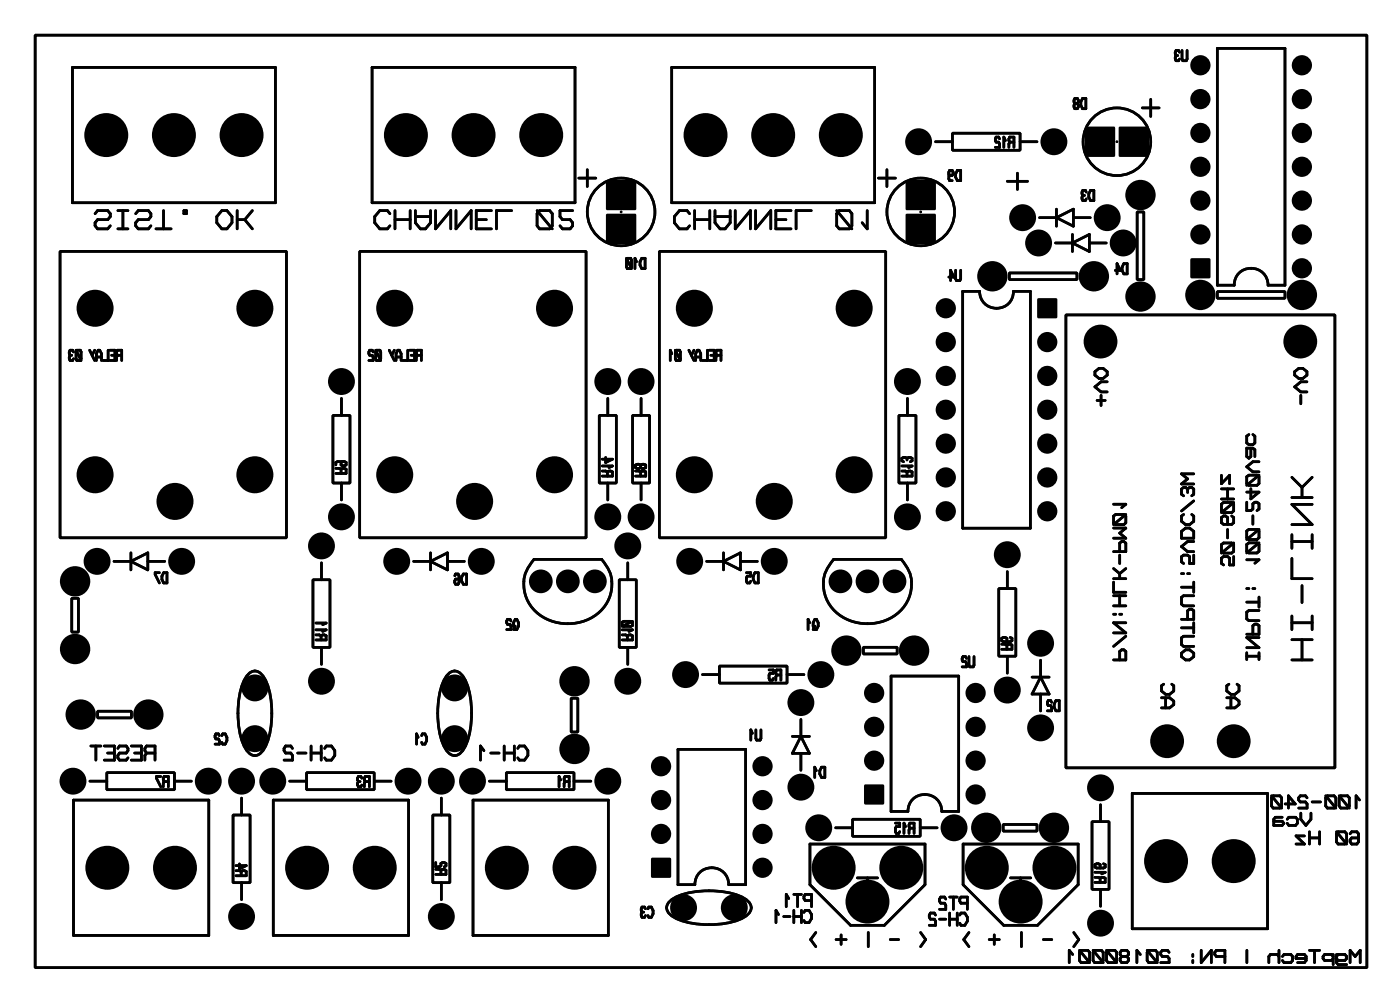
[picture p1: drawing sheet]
<svg xmlns="http://www.w3.org/2000/svg" width="105mm" height="75mm" viewBox="0 0 105 75" stroke-linecap="round" stroke-linejoin="round" font-family="sans-serif">
<g fill="#000">
<path d="M45.5 13.5h2.2v2.2h-2.2z" fill-rule="evenodd"/>
<path d="M45.5 16.1h2.2v2.2h-2.2z" fill-rule="evenodd"/>
<path d="M68 13.5h2.2v2.2h-2.2z" fill-rule="evenodd"/>
<path d="M68 16.1h2.2v2.2h-2.2z" fill-rule="evenodd"/>
<path d="M81.5 9.5h2.2v2.2h-2.2z" fill-rule="evenodd"/>
<path d="M84 9.5h2.2v2.2h-2.2z" fill-rule="evenodd"/>
<path d="M77.9 22.4h1.5v1.5h-1.5z" fill-rule="evenodd"/>
<path d="M89.4 19.4h1.5v1.5h-1.5z" fill-rule="evenodd"/>
<path d="M48.9 64.4h1.5v1.5h-1.5z" fill-rule="evenodd"/>
<path d="M64.9 58.9h1.5v1.5h-1.5z" fill-rule="evenodd"/>
<circle cx="8" cy="10.1" r="1.65"/>
<circle cx="13.1" cy="10.1" r="1.65"/>
<circle cx="18.1" cy="10.1" r="1.65"/>
<circle cx="30.5" cy="10.1" r="1.65"/>
<circle cx="35.6" cy="10.1" r="1.65"/>
<circle cx="40.6" cy="10.1" r="1.65"/>
<circle cx="53" cy="10.1" r="1.65"/>
<circle cx="58.1" cy="10.1" r="1.65"/>
<circle cx="63.1" cy="10.1" r="1.65"/>
<circle cx="69" cy="10.6" r="1.01"/>
<circle cx="76.8" cy="16.3" r="1.01"/>
<circle cx="78" cy="18.2" r="1.01"/>
<circle cx="79.1" cy="10.6" r="1.01"/>
<circle cx="83.1" cy="16.3" r="1.01"/>
<circle cx="84.3" cy="18.2" r="1.01"/>
<circle cx="85.6" cy="14.6" r="1.14"/>
<circle cx="90.1" cy="12.5" r=".76"/>
<circle cx="90.1" cy="4.9" r=".76"/>
<circle cx="90.1" cy="10" r=".76"/>
<circle cx="90.1" cy="17.6" r=".76"/>
<circle cx="90.1" cy="7.4" r=".76"/>
<circle cx="90.1" cy="15.1" r=".76"/>
<circle cx="97.8" cy="7.4" r=".76"/>
<circle cx="97.8" cy="10" r=".76"/>
<circle cx="97.8" cy="4.9" r=".76"/>
<circle cx="97.8" cy="15.1" r=".76"/>
<circle cx="97.8" cy="12.5" r=".76"/>
<circle cx="97.8" cy="17.6" r=".76"/>
<circle cx="7.1" cy="23.1" r="1.39"/>
<circle cx="7.1" cy="35.6" r="1.39"/>
<circle cx="13.1" cy="37.6" r="1.39"/>
<circle cx="19.1" cy="35.6" r="1.39"/>
<circle cx="19.1" cy="23.1" r="1.39"/>
<circle cx="25.6" cy="38.8" r="1.01"/>
<circle cx="25.6" cy="28.6" r="1.01"/>
<circle cx="29.6" cy="35.6" r="1.39"/>
<circle cx="29.6" cy="23.1" r="1.39"/>
<circle cx="35.6" cy="37.6" r="1.39"/>
<circle cx="41.6" cy="23.1" r="1.39"/>
<circle cx="41.6" cy="35.6" r="1.39"/>
<circle cx="45.6" cy="28.6" r="1.01"/>
<circle cx="45.6" cy="38.8" r="1.01"/>
<circle cx="48.1" cy="28.6" r="1.01"/>
<circle cx="48.1" cy="38.8" r="1.01"/>
<circle cx="52.1" cy="35.6" r="1.39"/>
<circle cx="52.1" cy="23.1" r="1.39"/>
<circle cx="58.1" cy="37.6" r="1.39"/>
<circle cx="64.1" cy="35.6" r="1.39"/>
<circle cx="64.1" cy="23.1" r="1.39"/>
<circle cx="68.1" cy="28.6" r="1.01"/>
<circle cx="68.1" cy="38.8" r="1.01"/>
<circle cx="71" cy="38.4" r=".76"/>
<circle cx="71" cy="23.1" r=".76"/>
<circle cx="71" cy="35.8" r=".76"/>
<circle cx="71" cy="33.3" r=".76"/>
<circle cx="71" cy="30.8" r=".76"/>
<circle cx="71" cy="28.2" r=".76"/>
<circle cx="71" cy="25.7" r=".76"/>
<circle cx="74.5" cy="20.7" r="1.14"/>
<circle cx="78.6" cy="30.8" r=".76"/>
<circle cx="78.6" cy="35.8" r=".76"/>
<circle cx="78.6" cy="28.2" r=".76"/>
<circle cx="78.6" cy="33.3" r=".76"/>
<circle cx="78.6" cy="25.7" r=".76"/>
<circle cx="78.6" cy="38.4" r=".76"/>
<circle cx="82.1" cy="20.7" r="1.14"/>
<circle cx="82.6" cy="25.6" r="1.27"/>
<circle cx="85.6" cy="22.3" r="1.14"/>
<circle cx="90.1" cy="22.1" r="1.14"/>
<circle cx="97.6" cy="25.6" r="1.27"/>
<circle cx="97.8" cy="22.1" r="1.14"/>
<circle cx="97.8" cy="20.1" r=".76"/>
<circle cx="5.5" cy="58.6" r="1.01"/>
<circle cx="5.6" cy="48.7" r="1.14"/>
<circle cx="5.6" cy="43.6" r="1.14"/>
<circle cx="6.1" cy="53.6" r="1.14"/>
<circle cx="7.3" cy="42.1" r="1.01"/>
<circle cx="11.1" cy="53.6" r="1.14"/>
<circle cx="13.6" cy="42.1" r="1.01"/>
<circle cx="15.6" cy="58.6" r="1.01"/>
<circle cx="18.1" cy="58.6" r="1.01"/>
<circle cx="19.1" cy="55.5" r="1.01"/>
<circle cx="19.1" cy="51.6" r="1.01"/>
<circle cx="20.5" cy="58.6" r="1.01"/>
<circle cx="24.1" cy="51.1" r="1.01"/>
<circle cx="24.1" cy="41" r="1.01"/>
<circle cx="29.8" cy="42.1" r="1.01"/>
<circle cx="30.6" cy="58.6" r="1.01"/>
<circle cx="33.1" cy="58.6" r="1.01"/>
<circle cx="34.1" cy="51.6" r="1.01"/>
<circle cx="34.1" cy="55.5" r="1.01"/>
<circle cx="35.5" cy="58.6" r="1.01"/>
<circle cx="36.1" cy="42.1" r="1.01"/>
<circle cx="40.6" cy="43.6" r=".89"/>
<circle cx="42.6" cy="43.6" r=".89"/>
<circle cx="43.1" cy="51.1" r="1.14"/>
<circle cx="43.1" cy="56.2" r="1.14"/>
<circle cx="44.7" cy="43.6" r=".89"/>
<circle cx="45.6" cy="58.6" r="1.01"/>
<circle cx="47.1" cy="41" r="1.01"/>
<circle cx="47.1" cy="51.1" r="1.01"/>
<circle cx="49.6" cy="57.5" r=".76"/>
<circle cx="51.5" cy="50.6" r="1.01"/>
<circle cx="51.8" cy="42.1" r="1.01"/>
<circle cx="57.3" cy="57.5" r=".76"/>
<circle cx="58.1" cy="42.1" r="1.01"/>
<circle cx="60.1" cy="59.1" r="1.01"/>
<circle cx="60.1" cy="52.7" r="1.01"/>
<circle cx="61.6" cy="50.6" r="1.01"/>
<circle cx="63.1" cy="43.6" r=".89"/>
<circle cx="63.6" cy="48.8" r="1.14"/>
<circle cx="65.1" cy="43.6" r=".89"/>
<circle cx="65.6" cy="54.6" r=".76"/>
<circle cx="65.6" cy="57.1" r=".76"/>
<circle cx="65.6" cy="52" r=".76"/>
<circle cx="67.2" cy="43.6" r=".89"/>
<circle cx="68.6" cy="48.8" r="1.14"/>
<circle cx="73.3" cy="57.1" r=".76"/>
<circle cx="73.3" cy="52" r=".76"/>
<circle cx="73.3" cy="54.6" r=".76"/>
<circle cx="73.3" cy="59.6" r=".76"/>
<circle cx="75.6" cy="41.6" r="1.01"/>
<circle cx="75.6" cy="51.8" r="1.01"/>
<circle cx="78.1" cy="54.6" r="1.01"/>
<circle cx="78.1" cy="48.3" r="1.01"/>
<circle cx="82.6" cy="59.1" r="1.01"/>
<circle cx="87.6" cy="55.6" r="1.27"/>
<circle cx="92.6" cy="55.6" r="1.27"/>
<circle cx="8.1" cy="65.1" r="1.65"/>
<circle cx="13.1" cy="65.1" r="1.65"/>
<circle cx="18.1" cy="68.8" r="1.01"/>
<circle cx="23.1" cy="65.1" r="1.65"/>
<circle cx="28.1" cy="65.1" r="1.65"/>
<circle cx="33.1" cy="68.8" r="1.01"/>
<circle cx="38.1" cy="65.1" r="1.65"/>
<circle cx="43.1" cy="65.1" r="1.65"/>
<circle cx="49.6" cy="62.6" r=".76"/>
<circle cx="49.6" cy="60.1" r=".76"/>
<circle cx="51.3" cy="68.1" r="1.01"/>
<circle cx="55.1" cy="68.1" r="1.01"/>
<circle cx="57.3" cy="60.1" r=".76"/>
<circle cx="57.3" cy="65.1" r=".76"/>
<circle cx="57.3" cy="62.6" r=".76"/>
<circle cx="61.5" cy="62.1" r="1.01"/>
<circle cx="62.6" cy="65.1" r="1.65"/>
<circle cx="65.1" cy="67.7" r="1.65"/>
<circle cx="67.7" cy="65.1" r="1.65"/>
<circle cx="71.6" cy="62.1" r="1.01"/>
<circle cx="74.1" cy="62.1" r="1.14"/>
<circle cx="74.1" cy="65.1" r="1.65"/>
<circle cx="76.6" cy="67.7" r="1.65"/>
<circle cx="79.1" cy="62.1" r="1.14"/>
<circle cx="79.2" cy="65.1" r="1.65"/>
<circle cx="82.6" cy="69.3" r="1.01"/>
<circle cx="87.6" cy="64.6" r="1.65"/>
<circle cx="92.6" cy="64.6" r="1.65"/>
</g>
<g fill="none" stroke="#000" stroke-width=".2">
<path d="M2.6 2.6h100v70h-100zM4.5 18.9h17v21.5h-17zM5.4 5.1h15.3v10.1h-15.3zM7.1 16l.2-.2h.8l.2 .2v.3l-.2 .2h-.8l-.2 .2v.2l.2 .3h.8l.2-.3M8.8 15.8h.8M8.8 17.2h.8M9.2 15.8v1.4M10.2 16l.2-.2h.7l.2 .2v.3l-.2 .2h-.7l-.2 .2v.2l.2 .3h.7l.2-.3M11.7 17.2h1.1M12.3 15.8v1.4M13.8 15.8h.2v.2h-.2zM16.7 15.8h.3l.4 .5v.4l-.4 .5h-.3l-.4-.5v-.4z"/>
<path d="M17.8 16.5h.6M17.8 15.8v1.4M18.4 16.5l.5 .7M18.9 15.8l-.5 .7M27 18.9h17v21.5h-17zM27.9 5.1h15.3v10.1h-15.3zM29.3 16l-.2-.2h-.6l-.4 .5v.4l.4 .5h.6l.2-.3M29.7 16.5h1.1M29.7 15.8v1.4M30.8 15.8v1.4M31.2 15.8v.9l.4 .5h.3l.4-.5v-.9M31.2 16.3h1.1"/>
<path d="M32.7 15.8v1.4l1.1-1.4v1.4M34.2 15.8v1.4l1.2-1.4v1.4M35.8 16.5h.7M36.9 15.8h-1.1v1.4h1.1M38.4 15.8h-1.1v1.4M40.3 15.8l1.2 1.4M40.5 15.8h.8l.2 .2v.9l-.2 .3h-.8l-.2-.3v-.9zM43 15.8h-1v.5l.2 .2h.6l.2 .2v.2l-.2 .3h-.6l-.2-.3M43.5 13.4h1.2M44.1 12.7v1.3M46.6 15.9h.1M47 19.4l.4 .8"/>
<path d="M47.1 19.4h.3v.1v.7h-.3l-.1-.2zM47.8 19.6l-.1-.2v.8M48.2 19.4h.2v.8h-.2l-.1-.3v-.3zM49.5 18.9h17v21.5h-17zM50.4 5.1h15.3v10.1h-15.3zM51.8 16l-.2-.2h-.6l-.4 .5v.4l.4 .5h.6l.2-.3M52.2 15.8v1.4M52.2 16.5h1.1M53.3 15.8v1.4M53.7 15.8v.9l.4 .5h.3l.4-.5v-.9M53.7 16.3h1.1M55.2 15.8v1.4l1.1-1.4v1.4"/>
<path d="M56.7 15.8v1.4l1.2-1.4v1.4M58.3 16.5h.7M59.4 15.8h-1.1v1.4h1.1M60.9 15.8h-1.1v1.4M62.8 15.8l1.2 1.4M63 15.8h.8l.2 .2v.9l-.2 .3h-.8l-.2-.3v-.9zM65.1 15.8v1.4l-.4-.5M66 13.4h1.2M66.6 12.7v1.3M69.1 15.9h.1M70.2 10.6h1.3M71.2 13l.1 .2h.2l.1-.2-.1-.2h-.2l-.1 .1v.5l.1 .2h.2"/>
<path d="M71.5 10h5.1v1.3h-5.1zM71.9 12.8h.2v.8h-.2l-.1-.3v-.3zM75.1 10.4l-.1-.1h-.2l-.1 .2 .1 .2h.2l.1 .4h-.4M75.5 10.5l-.1-.2v.8M75.6 13.6h1.6M75.8 10.7v-.4h.3v.8M75.8 10.7v.4M75.8 10.7h.3M76.4 13v1.2M76.6 10.6h1.3M78.1 16.3h1.2M79.3 18.2h1.2"/>
<path d="M79.3 16.3l1.3-.6v1.3zM79.3 15.7v1.3M80.5 18.2l1.3-.6v1.3zM80.5 17.6v1.3M80.6 16.3h1.3M80.7 7.8v-.4h.2l.1 .1-.1 .3M80.7 7.8v.4h.2l.1-.2-.1-.2M80.7 7.8h.2M81.3 7.4h.2v.8h-.2l-.1-.3v-.3zM81.3 14.7v.4h.2l.1-.2M81.3 14.7h.1M81.6 14.4l-.1-.1h-.2v.4"/>
<path d="M81.8 18.2h1.3M81.9 14.3h.2v.8h-.2l-.1-.3v-.3zM83.9 10.6h.1M84.4 19.8h.2v.8h-.2l-.1-.3v-.3zM85.4 15.9h.5v5.1h-.5zM85.8 8.1h1.2M86.4 7.5v1.2M88.3 4.2v.4h.2l.1-.2M88.3 4.2h.1M88.6 3.9l-.1-.1h-.2v.4M88.8 3.8v.8h.3v-.2v-.6M91.4 3.6h5.1v17.8h-1.3a1.27 1.27 0 0 0-1.3-1.3 1.27 1.27 0 0 0-1.2 1.3h-1.3z"/>
<path d="M5.3 26.7h.1M5.3 26.7v.4h.1l.1-.2M5.5 26.4l-.1-.1h-.1v.4M5.7 26.3l.4 .8M5.8 26.3h.2l.1 .1-.1 .7h-.2l-.1-.2zM6.7 26.3l.4 .8M7.1 26.3l-.2 .4M7.2 27.1v-.6l.2-.2h.1l.1 .2v.6M7.2 26.8h.4M8.1 26.3v.8h-.4M8.2 26.3h.4v.8h-.4M8.4 26.7h.2"/>
<path d="M8.8 26.7v-.4h.3v.8M8.8 26.7h.3M8.8 26.7v.4M25 31.2h1.3v5.1h-1.3zM25.2 35.2h.4M25.6 35.2h.4v.3h-.8M25.6 35.2v.3M25.6 29.9v1.3M25.6 36.3v1.2M25.7 34.6l-.1 .1v.2l.1 .1 .3-.1v-.2l-.1-.1h-.6l-.1 .1v.2M28 26.4l-.1-.1h-.1l-.1 .2 .1 .2h.1l.1 .4h-.3M28.2 26.3l.4 .8"/>
<path d="M28.3 26.3h.2l.1 .1-.1 .7h-.2l-.1-.2zM29.2 26.3l.4 .8M29.6 26.3l-.2 .4M29.7 27.1v-.6l.2-.2h.1l.1 .2v.6M29.7 26.8h.4M30.6 26.3v.8h-.4M30.7 26.3h.4v.8h-.4M30.9 26.7h.2M31.3 26.7v-.4h.3v.8M31.3 26.7h.3M31.3 26.7v.4M45 31.2h1.3v5.1h-1.3z"/>
<path d="M45.2 35.4h.4M45.2 35h.8l-.3 .1M45.5 34.3v.4l.5-.2h-.8M45.6 35.4h.4v.3h-.8M45.6 35.4v.3M45.6 29.9v1.3M45.6 36.3v1.2M47.5 31.2h1.3v5.1h-1.3zM47.7 35.4h.4M48.1 35.4h.4v.3h-.8M48.1 34.9h.4v.2l-.1 .1-.3-.1M48.1 34.9v.2"/>
<path d="M48.1 35.4v.3M48.1 34.9h-.4v.2l.1 .1 .3-.1M48.1 29.9v1.3M48.1 36.3v1.2M50.4 26.5l-.1-.2v.8M50.7 26.3l.4 .8M50.8 26.3h.2l.1 .1-.1 .7h-.2l-.1-.2zM51.7 26.3l.4 .8M52.1 26.3l-.2 .4M52.2 27.1v-.6l.2-.2h.1l.1 .2v.6M52.2 26.8h.4M53.1 26.3v.8h-.4"/>
<path d="M53.2 26.3h.4v.8h-.4M53.4 26.7h.2M53.8 26.7v-.4h.3v.8M53.8 26.7v.4M53.8 26.7h.3M67.5 31.2h1.3v5.1h-1.3zM67.7 35.4h.4M67.7 35h.8l-.3 .1M68.1 35.4h.4v.3h-.8M68.1 34.4h.4v.2l-.1 .1M68.1 34.4v.1M68.1 35.4v.3"/>
<path d="M68.1 34.4h-.4v.2l.1 .1M68.1 29.9v1.3M68.1 36.3v1.2M71.2 20.8h.4l-.2-.5v.8M71.8 20.3v.8h.3v-.2v-.6M72.3 21.9h1.3a1.27 1.27 0 0 0 1.2 1.2 1.27 1.27 0 0 0 1.3-1.2h1.3v17.7h-5.1zM75.8 20.5h5.1v.5h-5.1zM80 23.6h20.2v34h-20.2zM82.2 27.9l.3-.3h.3l.3 .3v.3l-.3 .2h-.3l-.3-.2zM82.4 30.1h.6M82.7 29.7v.7M83.1 28.7h-.4l-.5 .3 .5 .4h.4"/>
<path d="M83.6 38.7l.2-.1h.6l.1 .1v.5l-.1 .2h-.6l-.2-.2zM83.6 37.8h.9l-.3 .3M83.6 39.6h.9l-.4 .4 .4 .4h-.9M83.7 20.3h.4l-.2-.5v.8M84.5 38.6l-.9 .8M88.7 39.9l.3-.3h.3l.3 .3v.5h-.9zM88.9 38.6l-.2 .1v.4l.3 .3h.3l.3-.3v-.4l-.1-.1M89.2 36.7l.1-.1 .3 .1v.4l-.1 .1M89.2 36.7l-.2-.1-.3 .1v.4l.2 .1M89.2 36.7v.3M89.6 37.6l-.9 .8M89.6 35.6h-.9l.5 .3-.5 .4h.9"/>
<path d="M91.4 21.9h5.1v.5h-5.1zM91.7 37.8l.2-.1h.6l.1 .1v.5l-.1 .2h-.6l-.2-.2zM91.7 35.7v.6l.6-.6v.6M91.7 37.5h.9M91.7 36.7h.9M92.2 36.7v.8M92.2 39.7v.7M92.5 38.7l.1 .1v.4l-.1 .2h-.6l-.2-.2v-.4l.2-.1 .3 .1v.6M92.6 37.7l-.9 .8M93.6 35.8l.2-.1h.6l.1 .1v.5l-.1 .1h-.6l-.2-.1zM93.6 37.7v.6h.3l.2-.1v-.4l.1-.1 .3 .1v.4l-.1 .1M93.6 39.9l.2-.2h.6l.1 .2v.5l-.1 .1h-.6l-.2-.1z"/>
<path d="M93.8 32.6l-.2 .1v.5l.2 .2h.3l.1-.2v-.5l-.1-.1M93.9 33.6v.7l-.1 .1-.2-.1v-.7h.5l.1 .2v.5M93.9 36.7v.7l.6-.5h-.9M94.1 38.7v.6M94.5 39.7l-.9 .8M94.5 35.7l-.9 .7M94.5 34.7h-.4l-.5 .3 .5 .4h.4M97 37.3h1.5M97 35.8l.8 .8M97.2 27.9l.3-.3h.3l.3 .3v.3l-.3 .2h-.3l-.3-.2zM97.7 29.7v.6M97.8 36.6v.7"/>
<path d="M98.1 28.7h-.4l-.5 .3 .5 .4h.4M98.5 37.9h-1.5l1.5 1.5h-1.5M98.5 35.8l-.7 .8M5.4 44.9h.5v2.5h-.5zM6.7 58.6h1.3M6.8 56h.8M7.2 56v1.1M7.3 53.4h2.6v.5h-2.6zM7.8 56h.8v1.1h-.8M8 58h5.1v1.3h-5.1zM8.1 56.5h.5M8.6 42.1h1.2"/>
<path d="M8.8 56.2l.2-.2h.5l.1 .3-.1 .2h-.5l-.2 .4 .2 .2h.5l.1-.2M9.8 42.1l1.3-.6v1.3zM9.8 41.5v1.3M9.9 56h.7v1.1h-.7M10.1 56.5h.5M11 56.5l-.1-.2 .1-.3h.6v1.1M11 56.5h.6M11 56.5l-.1 .2v.4M11.1 42.1h1.3M12 43h-.4l.4 .8M12.1 58.3h-.4l.4 .8M12.3 43h.2v.8h-.2l-.1-.3v-.3z"/>
<path d="M12.3 58.7v-.4h.3v.8M12.3 58.7h.3M12.3 58.7v.4M13.1 58.6h1.3M16.5 55.2l-.1-.1h-.2l-.1 .2 .1 .2h.2l.1 .4h-.4M16.7 55.2v-.1h.2l.1 .2v.3l-.1 .3h-.2v-.2M18.1 59.9v1.3M18.8 50.5l.3-.1a1.66 1.66 0 0 1 1.1 1.5 6.4 6.4 0 0 1-.4 4.4l-.3 .3-.4 .1a1.68 1.68 0 0 1-1.1-1.5 6.4 6.4 0 0 1 .5-4.4zM21.7 58.6h1.3M22 56.2l-.2-.2h-.4l-.1 .3 .1 .2h.4l.2 .2v.4h-.7M22.3 56.5h.7M23 58h5.1v1.3h-5.1z"/>
<path d="M23.4 56.5h.7M23.4 56v1.1M23.5 43.5h1.3v5.1h-1.3zM23.7 47.7h.4M23.7 47.3h.8l-.3 .1M23.7 46.8h.8l-.3 .1M24.1 47.7h.4v.3h-.8M24.1 47.7v.3M24.1 56v1.1M24.1 42.2v1.3M24.1 48.6v1.3M24.4 56.2l.1-.2h.4l.2 .3v.4l-.2 .4h-.4l-.1-.2"/>
<path d="M26.9 58.7h.1M26.9 58.7v.4h.2l.1-.2M27.2 58.4l-.1-.1h-.2v.4M27.4 58.7v-.4h.3v.8M27.4 58.7h.3M27.4 58.7v.4M28.1 58.6h1.3M31.1 42.1h1.2M31.4 55.3l-.1-.2v.8M31.7 55.2v-.1h.2l.1 .2v.3l-.1 .3h-.2v-.2M32.3 42.1l1.3-.6v1.3zM32.3 41.5v1.3"/>
<path d="M33.1 59.9v1.3M33.6 42.1h1.3M33.8 50.5l.3-.1a1.66 1.66 0 0 1 1.1 1.5 6.4 6.4 0 0 1-.4 4.4l-.3 .3-.4 .1a1.68 1.68 0 0 1-1.1-1.5 6.4 6.4 0 0 1 .5-4.4zM34.1 43.2l.1-.1h.2l.1 .1v.5l-.1 .2h-.2v-.4h.3M34.8 43.1h.2v.8h-.2l-.1-.3v-.3zM36.3 56.3l-.2-.3v1.1M36.7 58.6h1.3M36.8 56.5h.7M37.9 56v1.1M37.9 56.5h.7M38 58h5.1v1.3h-5.1zM38.4 46.6l-.1-.1h-.2l-.1 .2 .1 .2h.2l.1 .4h-.4"/>
<path d="M38.6 56v1.1M38.7 46.5h.1l.1 .2v.3l-.1 .3h-.1l-.1-.3v-.3zM38.7 47l-.1 .3M38.9 56.2l.1-.2h.4l.2 .3v.4l-.2 .4h-.4l-.1-.2M40.1 42h5.1a2.78 2.78 0 0 1-1.2 4.6 3.4 3.4 0 0 1-4.6-2.3 2.61 2.61 0 0 1 .7-2.3zM42.1 58.5l-.1-.2v.8M42.4 58.7v-.4h.3v.8M42.4 58.7v.4M42.4 58.7h.3M42.9 52.4h.5v2.5h-.5zM43.1 58.6h1.3M46.5 43.5h1.3v5.1h-1.3z"/>
<path d="M46.7 47.7h.4M46.7 47.3h.8l-.3 .1M46.7 46.7l.7-.1 .1 .1v.3h-.7h-.1zM47.1 47.7h.4v.3h-.8M47.1 47.7v.3M47.1 42.2v1.3M47.1 48.6v1.3M47.5 46.6l-.8 .4M50.9 56.2h5.1v10.2h-1.3a1.27 1.27 0 0 0-1.3-1.3 1.27 1.27 0 0 0-1.2 1.3h-1.3zM52.7 50.6h1.3M53.1 42.1h1.2M54 50h5.1v1.3h-5.1z"/>
<path d="M54.3 42.1l1.3-.6v1.3zM54.3 41.5v1.3M55.6 42.1h1.3M56 43h.4v.2h-.3l-.1 .2 .1 .4h.2l.1-.2M56.5 55l-.1-.2v.8M56.7 43h.2v.8h-.2l-.1-.3v-.3zM56.8 54.8v.8h.3v-.2v-.6M57.7 50.3h.4v.2h-.3l-.1 .2 .1 .4h.2l.1-.2M58.3 50.7v-.4h.3v.8M58.3 50.7v.4M58.3 50.7h.3M59.1 50.6h1.3"/>
<path d="M59.5 55.3h1.3M60.1 54v1.3M60.1 56.5v1.3M60.1 55.3l.7 1.2h-1.3zM60.8 46.7l-.1-.2v.8M61.2 46.5h.1l.1 .2v.3l-.1 .3h-.1l-.1-.3v-.3zM61.2 47l-.1 .3M61.3 57.8l-.1-.2v.8M61.7 57.6h.2v.8h-.2l-.1-.3v-.3zM62.6 42h5.1a2.78 2.78 0 0 1-1.2 4.6 3.4 3.4 0 0 1-4.6-2.3 2.61 2.61 0 0 1 .7-2.3zM64.8 48.6h2.6v.5h-2.6zM66.9 50.7h5.1v10.2h-1.3a1.27 1.27 0 0 0-1.3-1.3 1.27 1.27 0 0 0-1.2 1.3h-1.3z"/>
<path d="M72.6 49.4l-.1-.1h-.2l-.1 .2 .1 .2h.2l.1 .4h-.4M72.8 49.3v.8h.3v-.2v-.6M75 44.2h1.3v5.1h-1.3zM75.2 48.4h.4M75.6 48.4h.4v.3h-.8M75.6 48.4v.3M75.6 42.9v1.3M75.6 49.3v1.2M75.9 47.8l.1 .1v.2l-.1 .1h-.6l-.1-.1v-.2h.4v.3M77.5 50.8h1.3M78.1 50.8l.7 1.3h-1.3zM78.1 49.6v1.2"/>
<path d="M78.1 52.1v1.3M79 52.7l-.1-.1h-.2l-.1 .2 .1 .2h.2l.1 .4h-.4M79.3 52.6h.2v.8h-.2l-.1-.3v-.3zM83.6 49.5h.9v-.6l-.1-.1-.3 .1v.6M83.6 43.4h.9M83.6 41.4h.9v-.6l-.1-.2-.3 .2v.6M83.6 45.5h.9M83.6 44.7h.9M83.6 46.1h.2M83.6 43.7v.8h.9M83.6 42.7l.5 .4M84.1 41.7v.6"/>
<path d="M84.1 43.1v.3M84.1 44.7v.8M84.1 46.1h.1M84.5 46.7h-.9l.9 .8h-.9M84.5 47.8l-.9 .7M84.5 42.7l-.4 .4M85 59.6h10.2v10.1h-10.2zM87.2 52.4h.6l.3 .2v.3l-.3 .2h-.6M87.4 51.4l-.2 .1v.4l.3 .2h.3l.3-.2v-.4l-.1-.1M87.5 52.4v.7M88.7 49l.3-.2h.3l.3 .2v.3l-.3 .2h-.3l-.3-.2zM88.7 46.5h.9v-.7l-.1-.1-.3 .1v.7"/>
<path d="M88.7 47.1h.9M88.7 44.1h.9M88.7 43.1h.2M89.2 43.1h.1M89.6 40.6h-.4l-.5 .4 .5 .4h.4M89.6 41.7v.6h-.3v-.5l-.1-.1h-.3l-.2 .1v.4l.2 .1M89.6 43.7v.8M89.6 46.7v.8M89.6 44.7h-.7l-.2 .1v.5l.2 .2h.7M89.6 47.8h-.7l-.2 .1v.5l.2 .1h.7M91.7 40.9l.2-.1h.6l.1 .1v.5l-.1 .1h-.6l-.2-.1zM92.1 52.4h.6l.3 .2v.3l-.3 .2h-.6"/>
<path d="M92.3 51.4l-.2 .1v.4l.3 .2h.3l.3-.2v-.4l-.1-.1M92.4 52.4v.7M92.6 41.8v.6h-.3v-.5l-.1-.1h-.3l-.2 .1v.4l.2 .1M92.6 40.8l-.9 .7M93.6 40.9l.2-.2h.6l.1 .2v.5l-.1 .1h-.6l-.2-.1zM93.6 47.6h.9v-.6l-.1-.2-.3 .2v.6M93.6 49.3h.9M93.6 49v.5M93.6 45.2h.9M93.6 44.2h.2M93.6 42h.9l-.3 .3M94.1 44.2h.1"/>
<path d="M94.5 44.8v.8M94.5 49v.5M94.5 45.8h-.7l-.2 .1v.6l.2 .1h.7M94.5 47.9h-.9l.9 .7h-.9M94.5 40.7l-.9 .8M95.5 59.7l.7 1M95.6 59.7h.5l.1 .2v.6l-.1 .2h-.5l-.1-.2v-.6zM97 49.5h1.5M97 48h1.5M97 46.7h1.5M97 40.1v1.1M97 41.9v1.5h1.5"/>
<path d="M97 46.2v1.1M97 40.6h1.5M97.8 44v1.2M97.8 48v1.5M98.1 59.9l-.1-.2h-.4l-.1 .3 .1 .2h.4l.1 .1v.4h-.6M98.5 40.1v1.1M98.5 46.2v1.1M99.5 59.7l.8 1M99.7 59.7h.5l.1 .2v.6l-.1 .2h-.5l-.2-.2v-.6zM100.6 59.7l.7 1M100.7 59.7h.5l.1 .2v.6l-.1 .2h-.5l-.1-.2v-.6zM5.5 60.1h10.2v10.1h-10.2z"/>
<path d="M17.5 61.2h1.3v5.1h-1.3zM17.7 65.4h.4M18 64.8v.4l.5-.2h-.8M18.1 65.4h.4v.3h-.8M18.1 65.4v.3M18.1 66.3v1.2M20.5 60.1h10.2v10.1h-10.2zM32.5 61.2h1.3v5.1h-1.3zM32.7 64.7v.4l.4-.1v-.2l.1-.1 .3 .1v.2l-.1 .1M32.7 65.3h.4M33.1 65.3h.4v.3h-.8M33.1 65.3v.3"/>
<path d="M33.1 66.3v1.2M35.5 60.1h10.2v10.1h-10.2zM48.2 68.5v.4h.2l.1-.2M48.2 68.5h.1M48.5 68.2l-.1-.1h-.2v.4M48.7 68.2v-.1h.2l.1 .2v.3l-.1 .3h-.2v-.2M50.2 67.8a3.2 3.2 0 0 1 2.2-.9 6.2 6.2 0 0 1 3.6 .6l.3 .3 .1 .3a1.66 1.66 0 0 1-1.5 1.1 6.4 6.4 0 0 1-4.4-.4l-.3-.3-.1-.4zM58.5 68.6l-.2-.3v1M58.8 68.8h.5M59.2 67.4l-.2-.3v1M59.6 67.1h.6M59.6 68.3v1"/>
<path d="M59.6 68.8h.6M59.9 67.1v1M60.2 68.3v1M60.4 68.5l.1-.2h.2l.2 .3v.3l-.2 .4h-.2l-.1-.2M60.8 63.4h8.7v3l-3.1 3.1h-2.5l-3.1-3.1zM60.9 67.6h-.4l-.1-.2 .1-.3h.4v1M61.3 70l-.4 .5 .4 .6M62.7 62.1h1.3M62.8 70.5h.7M63.2 70.2v.7M64 61.5h5.1v1.3h-5.1zM64.4 65.9h1.5"/>
<path d="M65.1 65.9v1.8M65.2 70v1.1M66.8 70.5h.7M67.2 61.8h.4v.2h-.3l-.1 .2 .1 .4h.2l.1-.2M68 62l-.1-.2v.8M68.3 62.2v-.4h.3v.8M68.3 62.2v.4M68.3 62.2h.3M69.1 62.1h1.3M69.1 70l.4 .5-.4 .6M70.2 68.7v-.2h-.3l-.1 .3 .1 .2h.3v.5h-.4M70.5 69h.5"/>
<path d="M71 67.5l-.1-.2h-.3l-.1 .3 .1 .2h.3l.1 .5h-.5M71.3 67.3h.6M71.3 68.5v1M71.3 69h.6M71.6 67.3v1M71.9 68.5v1M72.1 68.7l.1-.2h.2l.2 .3v.3l-.2 .4h-.2l-.1-.2M72.3 63.4h8.7v3l-3.1 3.1h-2.5l-3.1-3.1zM72.6 67.8h-.4l-.1-.2 .1-.3h.4v1M72.8 70l-.4 .5 .4 .6M74.3 70.5h.7M74.7 70.2v.7"/>
<path d="M75.3 61.9h2.6v.5h-2.6zM75.9 65.9h1.5M76.6 65.9v1.8M76.7 70v1.1M78.3 70.5h.7M80.5 71.6l-.2-.3v1M80.6 70l.4 .5-.4 .6M81.1 71.3l.7 1M81.2 71.3h.5l.1 .2v.6l-.1 .2h-.5l-.1-.2v-.6zM82 61.7h1.3v5.1h-1.3zM82.1 71.3l.7 1M82.2 71.3h.5l.1 .2v.6l-.1 .2h-.5l-.1-.2v-.6z"/>
<path d="M82.2 65.9h.4M82.2 65.5h.8l-.3 .1M82.6 65.9h.4v.3h-.8M82.6 65.9v.3M82.6 60.4v1.3M82.6 66.8v1.2M82.9 64.8l.1 .1v.2l-.1 .1h-.6l-.1-.1v-.2h.4v.3M83.1 71.3l.7 1M83.2 71.3h.5l.1 .2v.6l-.1 .2h-.5l-.1-.2v-.6zM84.2 71.8l-.1-.2 .1-.3h.4l.1 .2-.1 .3M84.2 71.8l-.1 .1 .1 .4h.4l.1-.2-.1-.3M84.2 71.8h.4"/>
<path d="M85.6 71.6l-.2-.3v1M86.1 71.3l.8 1M86.3 71.3h.5l.1 .2v.6l-.1 .2h-.5l-.2-.2v-.6zM87.8 71.5l-.1-.2h-.4l-.1 .3 .1 .2h.4l.1 .1v.4h-.6M89.6 71.6v.2M89.6 72.1v.2M90.2 71.3v1l.8-1v1M92 71.8h-.7l-.1-.3 .1-.2h.7v1M93.6 71.3v1M96 71.8l-.1-.2h-.5l-.1 .2v.5M96 71.3v1M96.3 61.3h-.5l-.2 .2v.5h.7l.1-.2-.1-.2h-.7"/>
<path d="M96.3 71.8l.1-.2h.5l.2 .2v.3l-.2 .2h-.5l-.1-.2M96.5 60.3h.8l-.6-.6v1M96.7 61.5l.1-.2h.5l.1 .2v.3l-.1 .2h-.5l-.1-.2M97.7 61v.5l.4 .5 .3-.5v-.5M97.9 62.7h-.6l.6 .7h-.6M98.1 71.9h-.8l.1-.3h.5l.2 .2v.3l-.2 .2h-.5M98.3 62.9h.8M98.3 62.4v1M98.3 71.3h.8M98.5 60.2h.7M98.7 71.3v1M99.1 62.4v1"/>
<path d="M100.1 71.8l-.1-.2h-.5l-.2 .2 .2 .3h.5l.1-.2M100.1 71.6v.8M100.4 71.8l.1-.2h.5l.1 .2-.1 .3h-.5l-.1-.2M100.4 71.6v.7l.1 .1h.6M100.4 62.4l.7 1M100.5 62.4h.5l.1 .2v.6l-.1 .2h-.5l-.1-.2v-.6zM101.4 62.6l.1-.2h.4l.1 .2v.6l-.1 .2h-.4l-.1-.2 .1-.3h.5M101.4 72.3v-1l.4 .5 .3-.5v1M102.1 60l-.3-.3v1"/>
<circle cx="46.6" cy="15.9" r="2.54"/>
<circle cx="69.1" cy="15.9" r="2.54"/>
<circle cx="83.9" cy="10.6" r="2.54"/>
</g>
</svg>
